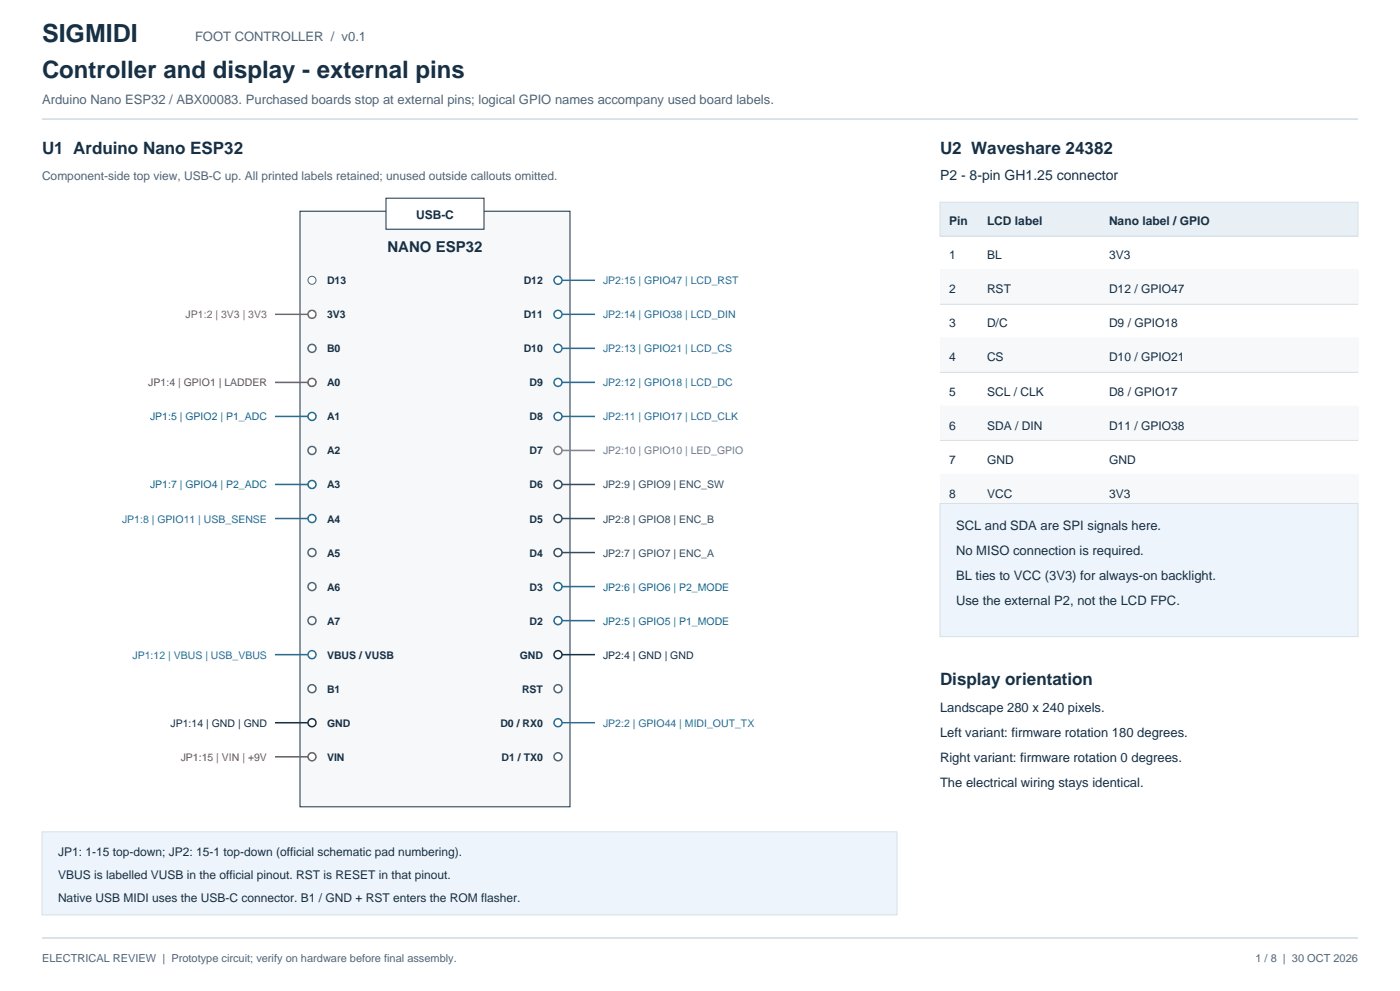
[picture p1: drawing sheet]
<svg xmlns="http://www.w3.org/2000/svg" width="420mm" height="297mm" viewBox="0 0 420 297" stroke-linecap="round" stroke-linejoin="round" font-family="sans-serif">
<defs><g id="words">
<text font-size="7.5" fill="#183044" x="12.6" y="12.6">SIGMIDI</text>
<text font-size="7.2" fill="#183044" x="12.6" y="23.4">Controller and display - external pins</text>
<g font-size="5.1" fill="#183044">
<text x="12.6" y="46.2">U1 Arduino Nano ESP32</text>
<text x="282" y="46.2">U2 Waveshare 24382</text>
<text x="282" y="205.2">Display orientation</text>
</g>
<text font-size="4.5" fill="#183044" x="116.2" y="75.6">NANO ESP32</text>
<text font-size="4.2" fill="#183044" x="282" y="54">P2 - 8-pin GH1.25 connector</text>
<g font-size="3.9" fill="#526575">
<text x="58.5" y="12.3">FOOT CONTROLLER / v0.1</text>
<text x="12.6" y="31.2">Arduino Nano ESP32 / ABX00083. Purchased boards stop at external pins; logical GPIO names accompany used board labels.</text>
</g>
<g font-size="3.9" fill="#183044">
<text x="286.8" y="158.7">SCL and SDA are SPI signals here.</text>
<text x="286.8" y="166.2">No MISO connection is required.</text>
<text x="286.8" y="173.7">BL ties to VCC (3V3) for always-on backlight.</text>
<text x="286.8" y="181.2">Use the external P2, not the LCD FPC.</text>
<text x="282" y="213.3">Landscape 280 x 240 pixels.</text>
<text x="282" y="220.8">Left variant: firmware rotation 180 degrees.</text>
<text x="282" y="228.3">Right variant: firmware rotation 0 degrees.</text>
<text x="282" y="235.8">The electrical wiring stays identical.</text>
</g>
<text font-size="3.6" fill="#526575" x="12.6" y="54">Component-side top view, USB-C up. All printed labels retained; unused outside callouts omitted.</text>
<g font-size="3.6" fill="#183044">
<text x="124.8" y="65.7">USB-C</text>
<text x="284.7" y="67.5">Pin</text>
<text x="296.1" y="67.5">LCD label</text>
<text x="332.7" y="67.5">Nano label / GPIO</text>
<text x="284.7" y="77.7">1</text>
<text x="296.1" y="77.7">BL</text>
<text x="332.7" y="77.7">3V3</text>
<text x="284.7" y="87.9">2</text>
<text x="296.1" y="87.9">RST</text>
<text x="332.7" y="87.9">D12 / GPIO47</text>
<text x="284.7" y="98.1">3</text>
<text x="296.1" y="98.1">D/C</text>
<text x="332.7" y="98.1">D9 / GPIO18</text>
<text x="284.7" y="108.3">4</text>
<text x="296.1" y="108.3">CS</text>
<text x="332.7" y="108.3">D10 / GPIO21</text>
<text x="284.7" y="118.5">5</text>
<text x="296.1" y="118.5">SCL / CLK</text>
<text x="332.7" y="118.5">D8 / GPIO17</text>
<text x="284.7" y="128.7">6</text>
<text x="296.1" y="128.7">SDA / DIN</text>
<text x="332.7" y="128.7">D11 / GPIO38</text>
<text x="284.7" y="138.9">7</text>
<text x="296.1" y="138.9">GND</text>
<text x="332.7" y="138.9">GND</text>
<text x="284.7" y="149.1">8</text>
<text x="296.1" y="149.1">VCC</text>
<text x="332.7" y="149.1">3V3</text>
<text x="17.4" y="256.5">JP1: 1-15 top-down; JP2: 15-1 top-down (official schematic pad numbering).</text>
<text x="17.4" y="263.4">VBUS is labelled VUSB in the official pinout. RST is RESET in that pinout.</text>
<text x="17.4" y="270.3">Native USB MIDI uses the USB-C connector. B1 / GND + RST enters the ROM flasher.</text>
</g>
<g font-size="3.3" fill="#526575">
<text x="12.6" y="288.3">ELECTRICAL REVIEW | Prototype circuit; verify on hardware before final assembly.</text>
<text x="376.6" y="288.3">1 / 8 | 30 OCT 2026</text>
</g>
<g font-size="3.2" fill="#183044">
<text x="98.1" y="85.2">D13</text>
<text x="157.1" y="85.2">D12</text>
<text x="98.1" y="95.4">3V3</text>
<text x="157.1" y="95.4">D11</text>
<text x="98.1" y="105.6">B0</text>
<text x="157.1" y="105.6">D10</text>
<text x="98.1" y="115.8">A0</text>
<text x="158.9" y="115.8">D9</text>
<text x="98.1" y="126">A1</text>
<text x="158.9" y="126">D8</text>
<text x="98.1" y="136.2">A2</text>
<text x="158.9" y="136.2">D7</text>
<text x="98.1" y="146.4">A3</text>
<text x="158.9" y="146.4">D6</text>
<text x="98.1" y="156.6">A4</text>
<text x="158.9" y="156.6">D5</text>
<text x="98.1" y="166.8">A5</text>
<text x="158.9" y="166.8">D4</text>
<text x="98.1" y="177">A6</text>
<text x="158.9" y="177">D3</text>
<text x="98.1" y="187.2">A7</text>
<text x="158.9" y="187.2">D2</text>
<text x="98.1" y="197.4">VBUS / VUSB</text>
<text x="155.9" y="197.4">GND</text>
<text x="180.9" y="197.4">JP2:4 | GND | GND</text>
<text x="98.1" y="207.6">B1</text>
<text x="156.6" y="207.6">RST</text>
<text x="51.2" y="217.8">JP1:14 | GND | GND</text>
<text x="98.1" y="217.8">GND</text>
<text x="150.1" y="217.8">D0 / RX0</text>
<text x="98.1" y="228">VIN</text>
<text x="150.5" y="228">D1 / TX0</text>
</g>
<g font-size="3.2" fill="#2164b4">
<text x="180.9" y="85.2">JP2:15 | GPIO47 | LCD_RST</text>
<text x="180.9" y="95.4">JP2:14 | GPIO38 | LCD_DIN</text>
<text x="180.9" y="105.6">JP2:13 | GPIO21 | LCD_CS</text>
<text x="180.9" y="115.8">JP2:12 | GPIO18 | LCD_DC</text>
<text x="180.9" y="126">JP2:11 | GPIO17 | LCD_CLK</text>
<text x="36.6" y="156.6">JP1:8 | GPIO11 | USB_SENSE</text>
<text x="39.8" y="197.4">JP1:12 | VBUS | USB_VBUS</text>
<text x="180.9" y="217.8">JP2:2 | GPIO44 | MIDI_OUT_TX</text>
</g>
<text font-size="3.2" fill="#ba344b" x="55.7" y="95.4">JP1:2 | 3V3 | 3V3</text>
<text font-size="3.2" fill="#986300" x="44.5" y="115.8">JP1:4 | GPIO1 | LADDER</text>
<g font-size="3.2" fill="#087e89">
<text x="45" y="126">JP1:5 | GPIO2 | P1_ADC</text>
<text x="45" y="146.4">JP1:7 | GPIO4 | P2_ADC</text>
<text x="180.9" y="177">JP2:6 | GPIO6 | P2_MODE</text>
<text x="180.9" y="187.2">JP2:5 | GPIO5 | P1_MODE</text>
</g>
<text font-size="3.2" fill="#8650aa" x="180.9" y="136.2">JP2:10 | GPIO10 | LED_GPIO</text>
<g font-size="3.2" fill="#25734a">
<text x="180.9" y="146.4">JP2:9 | GPIO9 | ENC_SW</text>
<text x="180.9" y="156.6">JP2:8 | GPIO8 | ENC_B</text>
<text x="180.9" y="166.8">JP2:7 | GPIO7 | ENC_A</text>
</g>
<text font-size="3.2" fill="#a35b12" x="54.2" y="228">JP1:15 | VIN | +9V</text>
</g></defs>
<path d="M12.6 35.7h394.8M12.6 281.1h394.8" fill="none" stroke="#d6e0e6" stroke-width=".54"/>
<path d="M90 63.3h81v178.5h-81z" fill-rule="evenodd" fill="#f6f8fa" stroke="#183044" stroke-width=".3"/>
<path d="M115.8 59.4h29.4v9.3h-29.4z" fill-rule="evenodd" fill="#fff" stroke="#183044" stroke-width=".3"/>
<circle cx="93.6" cy="84" r="1.2" fill="#fff" stroke="#526575" stroke-width=".3"/>
<path d="M82.5 94.2h11.1" fill="none" stroke="#ba344b" stroke-width=".45"/>
<circle cx="93.6" cy="94.2" r="1.2" fill="#fff" stroke="#ba344b" stroke-width=".45"/>
<circle cx="93.6" cy="104.4" r="1.2" fill="#fff" stroke="#526575" stroke-width=".45"/>
<path d="M82.5 114.6h11.1" fill="none" stroke="#986300" stroke-width=".45"/>
<circle cx="93.6" cy="114.6" r="1.2" fill="#fff" stroke="#986300" stroke-width=".45"/>
<path d="M82.5 124.8h11.1" fill="none" stroke="#087e89" stroke-width=".45"/>
<circle cx="93.6" cy="124.8" r="1.2" fill="#fff" stroke="#087e89" stroke-width=".45"/>
<circle cx="93.6" cy="135" r="1.2" fill="#fff" stroke="#526575" stroke-width=".45"/>
<path d="M82.5 145.2h11.1" fill="none" stroke="#087e89" stroke-width=".45"/>
<circle cx="93.6" cy="145.2" r="1.2" fill="#fff" stroke="#087e89" stroke-width=".45"/>
<path d="M82.5 155.4h11.1" fill="none" stroke="#2164b4" stroke-width=".45"/>
<circle cx="93.6" cy="155.4" r="1.2" fill="#fff" stroke="#2164b4" stroke-width=".45"/>
<g fill="#fff" stroke="#526575" stroke-width=".45">
<circle cx="93.6" cy="165.6" r="1.2"/>
<circle cx="93.6" cy="175.8" r="1.2"/>
<circle cx="93.6" cy="186" r="1.2"/>
</g>
<path d="M82.5 196.2h11.1" fill="none" stroke="#2164b4" stroke-width=".45"/>
<circle cx="93.6" cy="196.2" r="1.2" fill="#fff" stroke="#2164b4" stroke-width=".45"/>
<circle cx="93.6" cy="206.4" r="1.2" fill="#fff" stroke="#526575" stroke-width=".45"/>
<path d="M82.5 216.6h11.1" fill="none" stroke="#183044" stroke-width=".45"/>
<circle cx="93.6" cy="216.6" r="1.2" fill="#fff" stroke="#183044" stroke-width=".45"/>
<path d="M82.5 226.8h11.1" fill="none" stroke="#a35b12" stroke-width=".45"/>
<circle cx="93.6" cy="226.8" r="1.2" fill="#fff" stroke="#a35b12" stroke-width=".45"/>
<path d="M167.4 84h11.1" fill="none" stroke="#2164b4" stroke-width=".45"/>
<circle cx="167.4" cy="84" r="1.2" fill="#fff" stroke="#2164b4" stroke-width=".45"/>
<path d="M167.4 94.2h11.1" fill="none" stroke="#2164b4" stroke-width=".45"/>
<circle cx="167.4" cy="94.2" r="1.2" fill="#fff" stroke="#2164b4" stroke-width=".45"/>
<path d="M167.4 104.4h11.1" fill="none" stroke="#2164b4" stroke-width=".45"/>
<circle cx="167.4" cy="104.4" r="1.2" fill="#fff" stroke="#2164b4" stroke-width=".45"/>
<path d="M167.4 114.6h11.1" fill="none" stroke="#2164b4" stroke-width=".45"/>
<circle cx="167.4" cy="114.6" r="1.2" fill="#fff" stroke="#2164b4" stroke-width=".45"/>
<path d="M167.4 124.8h11.1" fill="none" stroke="#2164b4" stroke-width=".45"/>
<circle cx="167.4" cy="124.8" r="1.2" fill="#fff" stroke="#2164b4" stroke-width=".45"/>
<path d="M167.4 135h11.1" fill="none" stroke="#8650aa" stroke-width=".45"/>
<circle cx="167.4" cy="135" r="1.2" fill="#fff" stroke="#8650aa" stroke-width=".45"/>
<path d="M167.4 145.2h11.1" fill="none" stroke="#25734a" stroke-width=".45"/>
<circle cx="167.4" cy="145.2" r="1.2" fill="#fff" stroke="#25734a" stroke-width=".45"/>
<path d="M167.4 155.4h11.1" fill="none" stroke="#25734a" stroke-width=".45"/>
<circle cx="167.4" cy="155.4" r="1.2" fill="#fff" stroke="#25734a" stroke-width=".45"/>
<path d="M167.4 165.6h11.1" fill="none" stroke="#25734a" stroke-width=".45"/>
<circle cx="167.4" cy="165.6" r="1.2" fill="#fff" stroke="#25734a" stroke-width=".45"/>
<path d="M167.4 175.8h11.1" fill="none" stroke="#087e89" stroke-width=".45"/>
<circle cx="167.4" cy="175.8" r="1.2" fill="#fff" stroke="#087e89" stroke-width=".45"/>
<path d="M167.4 186h11.1" fill="none" stroke="#087e89" stroke-width=".45"/>
<circle cx="167.4" cy="186" r="1.2" fill="#fff" stroke="#087e89" stroke-width=".45"/>
<path d="M167.4 196.2h11.1" fill="none" stroke="#183044" stroke-width=".45"/>
<circle cx="167.4" cy="196.2" r="1.2" fill="#fff" stroke="#183044" stroke-width=".45"/>
<circle cx="167.4" cy="206.4" r="1.2" fill="#fff" stroke="#526575" stroke-width=".45"/>
<path d="M167.4 216.6h11.1" fill="none" stroke="#2164b4" stroke-width=".45"/>
<circle cx="167.4" cy="216.6" r="1.2" fill="#fff" stroke="#2164b4" stroke-width=".45"/>
<circle cx="167.4" cy="226.8" r="1.2" fill="#fff" stroke="#526575" stroke-width=".45"/>
<path d="M282 60.6h125.4v10.2h-125.4z" fill-rule="evenodd" fill="#e9f0f5" stroke="#d6e0e6" stroke-width=".3"/>
<path d="M282 70.8h125.4M282 81h125.4" fill="none" stroke="#d6e0e6" stroke-width=".3"/>
<path d="M282 81h125.4v10.2h-125.4z" fill-rule="evenodd" fill="#f6f8fa"/>
<path d="M282 91.2h125.4M282 101.4h125.4" fill="none" stroke="#d6e0e6" stroke-width=".3"/>
<path d="M282 101.4h125.4v10.2h-125.4z" fill-rule="evenodd" fill="#f6f8fa"/>
<path d="M282 111.6h125.4M282 121.8h125.4" fill="none" stroke="#d6e0e6" stroke-width=".3"/>
<path d="M282 121.8h125.4v10.2h-125.4z" fill-rule="evenodd" fill="#f6f8fa"/>
<path d="M282 132h125.4M282 142.2h125.4" fill="none" stroke="#d6e0e6" stroke-width=".3"/>
<path d="M282 142.2h125.4v10.2h-125.4z" fill-rule="evenodd" fill="#f6f8fa"/>
<path d="M282 152.4h125.4" fill="none" stroke="#d6e0e6" stroke-width=".3"/>
<g fill="#edf4fc" stroke="#d6e0e6" stroke-width=".3">
<path d="M282 150.9h125.4v39.9h-125.4z" fill-rule="evenodd"/>
<path d="M12.6 249.3h256.5v24.9h-256.5z" fill-rule="evenodd"/>
</g>
<use href="#words"/>
</svg>
